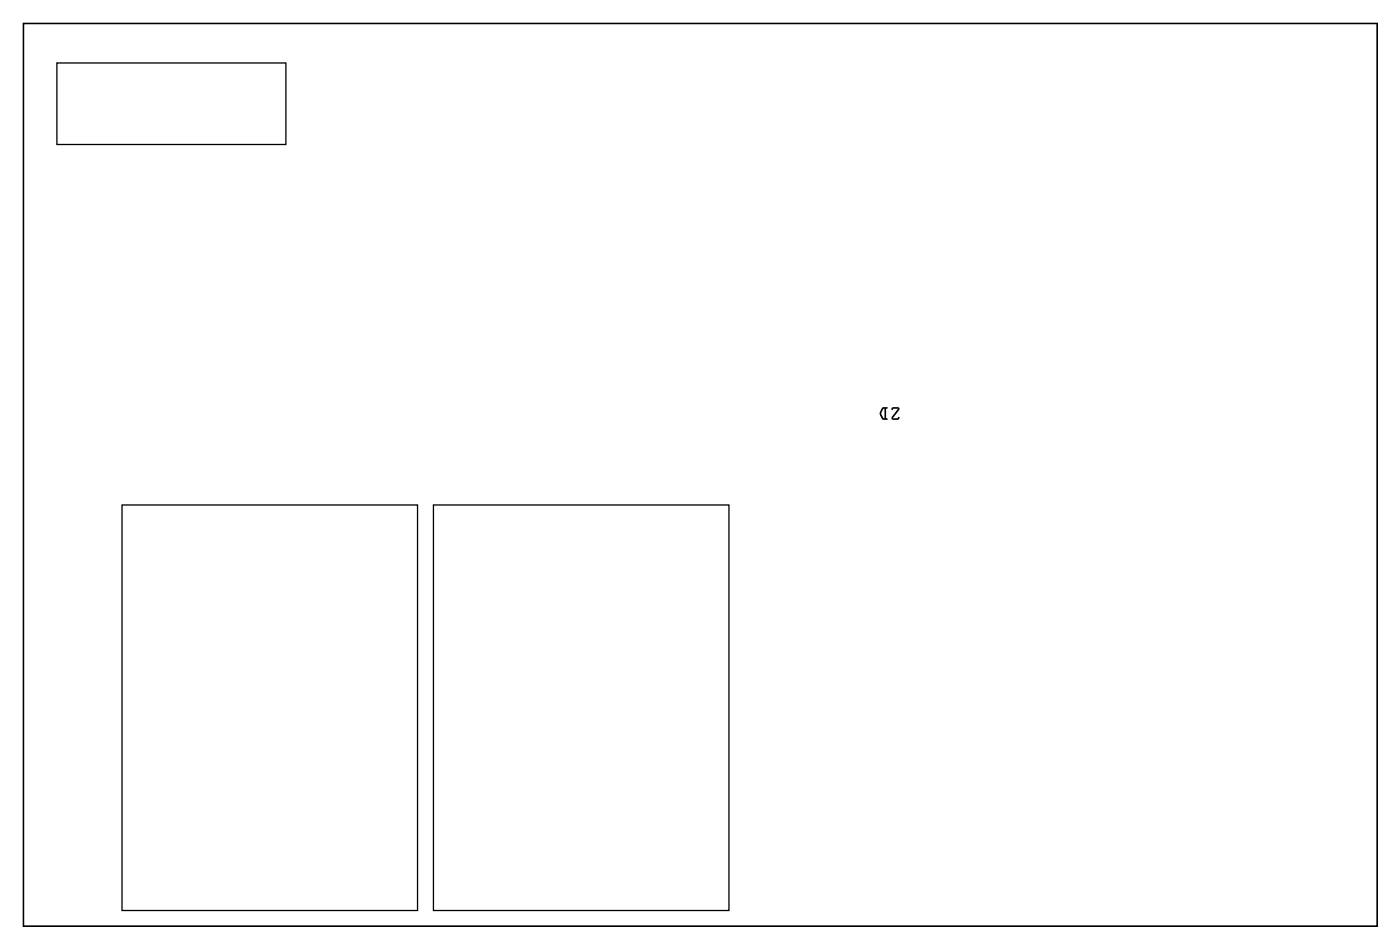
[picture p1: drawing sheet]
<svg xmlns="http://www.w3.org/2000/svg" width="217mm" height="147mm" viewBox="0 0 217 147" stroke-linecap="round" stroke-linejoin="round" font-family="sans-serif">
<path d="M3.6 3.6h209.8v139.8h-209.8zM8.8 9.8h35.5v12.6h-35.5zM18.9 78.2h45.8v62.8h-45.8zM67.2 78.2h45.8v62.8h-45.8z" fill="none" stroke="#000" stroke-width=".2"/>
<g fill="#000">
<path d="M3.6 3.6h209.8v139.8h-209.8zM3.6 3.6v139.8h209.8v-139.8z"/>
<path d="M138.2 63.1l-.1 .3a.18 .18 0 0 0 .2 .1 .18 .18 0 0 0 .2-.2h.6l-.9 1.2v.3l.1 .2h.8l.2-.1 .1-.2a.18 .18 0 0 0-.2-.1 .18 .18 0 0 0-.1 .2l-.7-.1 .9-1.2 .1-.3-.3-.2zM138.2 63.1l.9-.1 .3 .2-.1 .3-.9 1.2h.7a.13 .13 0 0 1 .1-.2 .14 .14 0 0 1 .2 .2l-.2 .3-1-.1v-.4l.9-1.2h-.7a.13 .13 0 0 1-.1 .2 .13 .13 0 0 1-.2-.1zM136.7 63.2l-.4 .7 .1 .4 .4 .7h.6a.13 .13 0 0 0 .2-.1 .13 .13 0 0 0-.2-.1h-.1v-1.5h.1a.13 .13 0 0 0 .2-.1 .14 .14 0 0 0-.2-.2l-.5 .1zM136.7 63.2l.2-.1 .5-.1a.14 .14 0 0 1 .2 .2 .13 .13 0 0 1-.2 .1h-.1v1.5h.1a.13 .13 0 0 1 .2 .1 .13 .13 0 0 1-.2 .1h-.6l-.4-.7-.1-.4zM136.9 63.3h.2v1.5l-.2-.1-.3-.7zM136.9 63.3l-.3 .7 .3 .7 .2 .1v-1.5z"/>
<path d="M138.2 63.1l-.1 .3a.18 .18 0 0 0 .2 .1 .18 .18 0 0 0 .2-.2h.6l-.9 1.2v.3l.1 .2h.8l.2-.1 .1-.2a.18 .18 0 0 0-.2-.1 .18 .18 0 0 0-.1 .2l-.7-.1 .9-1.2 .1-.3-.3-.2zM136.7 63.2a1.17 1.17 0 0 0 0 1.7l.2 .1h.5a.13 .13 0 0 0 .2-.1 .13 .13 0 0 0-.2-.1h-.1v-1.5h.1a.13 .13 0 0 0 .2-.1 .14 .14 0 0 0-.2-.2l-.5 .1zM136.9 63.3h.2v1.5l-.2-.1-.3-.7z"/>
</g>
<circle cx="21.6" cy="52.8" r=".75" fill="#fff"/>
<circle cx="21.6" cy="52.8" r=".75" fill="none" stroke="#fff" stroke-width=".76" stroke-linecap="butt"/>
<circle cx="19" cy="52.8" r=".75" fill="#fff"/>
<circle cx="19" cy="52.8" r=".75" fill="none" stroke="#fff" stroke-width=".76" stroke-linecap="butt"/>
<circle cx="21.6" cy="50.3" r=".75" fill="#fff"/>
<circle cx="21.6" cy="50.3" r=".75" fill="none" stroke="#fff" stroke-width=".76" stroke-linecap="butt"/>
<circle cx="19" cy="50.3" r=".75" fill="#fff"/>
<circle cx="19" cy="50.3" r=".75" fill="none" stroke="#fff" stroke-width=".76" stroke-linecap="butt"/>
<circle cx="176.5" cy="134.1" r=".74" fill="#fff"/>
<circle cx="176.5" cy="134.1" r=".74" fill="none" stroke="#fff" stroke-width=".76" stroke-linecap="butt"/>
<circle cx="174" cy="134.1" r=".74" fill="#fff"/>
<circle cx="174" cy="134.1" r=".74" fill="none" stroke="#fff" stroke-width=".76" stroke-linecap="butt"/>
<circle cx="171.4" cy="134.1" r=".74" fill="#fff"/>
<circle cx="171.4" cy="134.1" r=".74" fill="none" stroke="#fff" stroke-width=".76" stroke-linecap="butt"/>
<circle cx="168.9" cy="134.1" r=".74" fill="#fff"/>
<circle cx="168.9" cy="134.1" r=".74" fill="none" stroke="#fff" stroke-width=".76" stroke-linecap="butt"/>
<circle cx="166.4" cy="134.1" r=".74" fill="#fff"/>
<circle cx="166.4" cy="134.1" r=".74" fill="none" stroke="#fff" stroke-width=".76" stroke-linecap="butt"/>
<circle cx="148.6" cy="134.1" r=".74" fill="#fff"/>
<circle cx="148.6" cy="134.1" r=".74" fill="none" stroke="#fff" stroke-width=".76" stroke-linecap="butt"/>
<circle cx="146" cy="134.1" r=".74" fill="#fff"/>
<circle cx="146" cy="134.1" r=".74" fill="none" stroke="#fff" stroke-width=".76" stroke-linecap="butt"/>
<circle cx="143.5" cy="134.1" r=".74" fill="#fff"/>
<circle cx="143.5" cy="134.1" r=".74" fill="none" stroke="#fff" stroke-width=".76" stroke-linecap="butt"/>
<circle cx="141" cy="134.1" r=".74" fill="#fff"/>
<circle cx="141" cy="134.1" r=".74" fill="none" stroke="#fff" stroke-width=".76" stroke-linecap="butt"/>
<circle cx="179.1" cy="78.2" r=".8" fill="#fff"/>
<circle cx="179.1" cy="78.2" r=".8" fill="none" stroke="#fff" stroke-width=".76" stroke-linecap="butt"/>
<circle cx="125.7" cy="19.8" r=".8" fill="#fff"/>
<circle cx="125.7" cy="19.8" r=".8" fill="none" stroke="#fff" stroke-width=".76" stroke-linecap="butt"/>
<circle cx="82.5" cy="14.7" r=".8" fill="#fff"/>
<circle cx="82.5" cy="14.7" r=".8" fill="none" stroke="#fff" stroke-width=".76" stroke-linecap="butt"/>
<circle cx="82.5" cy="17.3" r=".8" fill="#fff"/>
<circle cx="82.5" cy="17.3" r=".8" fill="none" stroke="#fff" stroke-width=".76" stroke-linecap="butt"/>
<circle cx="54.6" cy="12.2" r=".8" fill="#fff"/>
<circle cx="54.6" cy="12.2" r=".8" fill="none" stroke="#fff" stroke-width=".76" stroke-linecap="butt"/>
<circle cx="54.6" cy="19.8" r=".8" fill="#fff"/>
<circle cx="54.6" cy="19.8" r=".8" fill="none" stroke="#fff" stroke-width=".76" stroke-linecap="butt"/>
<circle cx="123.2" cy="121.4" r=".8" fill="#fff"/>
<circle cx="123.2" cy="121.4" r=".8" fill="none" stroke="#fff" stroke-width=".76" stroke-linecap="butt"/>
<circle cx="100.3" cy="7.1" r=".8" fill="#fff"/>
<circle cx="100.3" cy="7.1" r=".8" fill="none" stroke="#fff" stroke-width=".76" stroke-linecap="butt"/>
<circle cx="123.2" cy="70.6" r=".8" fill="#fff"/>
<circle cx="123.2" cy="70.6" r=".8" fill="none" stroke="#fff" stroke-width=".76" stroke-linecap="butt"/>
<circle cx="176.5" cy="78.2" r=".8" fill="#fff"/>
<circle cx="176.5" cy="78.2" r=".8" fill="none" stroke="#fff" stroke-width=".76" stroke-linecap="butt"/>
<circle cx="100.3" cy="9.6" r=".8" fill="#fff"/>
<circle cx="100.3" cy="9.6" r=".8" fill="none" stroke="#fff" stroke-width=".76" stroke-linecap="butt"/>
<circle cx="207" cy="7.1" r="1.65" fill="#fff"/>
<circle cx="207" cy="7.1" r="1.65" fill="none" stroke="#fff" stroke-width="1.3" stroke-linecap="butt"/>
<circle cx="181.6" cy="22.3" r=".8" fill="#fff"/>
<circle cx="181.6" cy="22.3" r=".8" fill="none" stroke="#fff" stroke-width=".76" stroke-linecap="butt"/>
<circle cx="179.1" cy="22.3" r=".8" fill="#fff"/>
<circle cx="179.1" cy="22.3" r=".8" fill="none" stroke="#fff" stroke-width=".76" stroke-linecap="butt"/>
<circle cx="138.4" cy="68.1" r=".8" fill="#fff"/>
<circle cx="138.4" cy="68.1" r=".8" fill="none" stroke="#fff" stroke-width=".76" stroke-linecap="butt"/>
<circle cx="151.1" cy="80.8" r=".8" fill="#fff"/>
<circle cx="151.1" cy="80.8" r=".8" fill="none" stroke="#fff" stroke-width=".76" stroke-linecap="butt"/>
<circle cx="146" cy="70.6" r=".8" fill="#fff"/>
<circle cx="146" cy="70.6" r=".8" fill="none" stroke="#fff" stroke-width=".76" stroke-linecap="butt"/>
<circle cx="148.6" cy="78.2" r=".8" fill="#fff"/>
<circle cx="148.6" cy="78.2" r=".8" fill="none" stroke="#fff" stroke-width=".76" stroke-linecap="butt"/>
<circle cx="168.9" cy="83.3" r=".8" fill="#fff"/>
<circle cx="168.9" cy="83.3" r=".8" fill="none" stroke="#fff" stroke-width=".76" stroke-linecap="butt"/>
<circle cx="166.4" cy="136.6" r=".8" fill="#fff"/>
<circle cx="166.4" cy="136.6" r=".8" fill="none" stroke="#fff" stroke-width=".76" stroke-linecap="butt"/>
<circle cx="148.6" cy="126.5" r=".8" fill="#fff"/>
<circle cx="148.6" cy="126.5" r=".8" fill="none" stroke="#fff" stroke-width=".76" stroke-linecap="butt"/>
<circle cx="11.4" cy="136.6" r=".8" fill="#fff"/>
<circle cx="11.4" cy="136.6" r=".8" fill="none" stroke="#fff" stroke-width=".76" stroke-linecap="butt"/>
<circle cx="6.3" cy="134.1" r=".8" fill="#fff"/>
<circle cx="6.3" cy="134.1" r=".8" fill="none" stroke="#fff" stroke-width=".76" stroke-linecap="butt"/>
<circle cx="130.8" cy="126.5" r=".8" fill="#fff"/>
<circle cx="130.8" cy="126.5" r=".8" fill="none" stroke="#fff" stroke-width=".76" stroke-linecap="butt"/>
<circle cx="207" cy="20.3" r="1.65" fill="#fff"/>
<circle cx="207" cy="20.3" r="1.65" fill="none" stroke="#fff" stroke-width="1.3" stroke-linecap="butt"/>
<circle cx="204.5" cy="17.3" r=".75" fill="#fff"/>
<circle cx="204.5" cy="17.3" r=".75" fill="none" stroke="#fff" stroke-width=".76" stroke-linecap="butt"/>
<circle cx="204.5" cy="14.7" r=".75" fill="#fff"/>
<circle cx="204.5" cy="14.7" r=".75" fill="none" stroke="#fff" stroke-width=".76" stroke-linecap="butt"/>
<circle cx="204.5" cy="12.2" r=".75" fill="#fff"/>
<circle cx="204.5" cy="12.2" r=".75" fill="none" stroke="#fff" stroke-width=".76" stroke-linecap="butt"/>
<circle cx="204.5" cy="9.6" r=".75" fill="#fff"/>
<circle cx="204.5" cy="9.6" r=".75" fill="none" stroke="#fff" stroke-width=".76" stroke-linecap="butt"/>
<circle cx="204.5" cy="126.5" r=".8" fill="#fff"/>
<circle cx="204.5" cy="126.5" r=".8" fill="none" stroke="#fff" stroke-width=".76" stroke-linecap="butt"/>
<circle cx="204.5" cy="131.6" r=".8" fill="#fff"/>
<circle cx="204.5" cy="131.6" r=".8" fill="none" stroke="#fff" stroke-width=".76" stroke-linecap="butt"/>
<circle cx="11.4" cy="126.5" r=".8" fill="#fff"/>
<circle cx="11.4" cy="126.5" r=".8" fill="none" stroke="#fff" stroke-width=".76" stroke-linecap="butt"/>
<circle cx="11.4" cy="131.6" r=".8" fill="#fff"/>
<circle cx="11.4" cy="131.6" r=".8" fill="none" stroke="#fff" stroke-width=".76" stroke-linecap="butt"/>
<circle cx="179.1" cy="119.7" r=".8" fill="#fff"/>
<circle cx="179.1" cy="119.7" r=".8" fill="none" stroke="#fff" stroke-width=".76" stroke-linecap="butt"/>
<circle cx="176.5" cy="119.7" r=".8" fill="#fff"/>
<circle cx="176.5" cy="119.7" r=".8" fill="none" stroke="#fff" stroke-width=".76" stroke-linecap="butt"/>
<circle cx="71.5" cy="11.7" r=".8" fill="#fff"/>
<circle cx="71.5" cy="11.7" r=".8" fill="none" stroke="#fff" stroke-width=".76" stroke-linecap="butt"/>
<circle cx="71.5" cy="9.1" r=".8" fill="#fff"/>
<circle cx="71.5" cy="9.1" r=".8" fill="none" stroke="#fff" stroke-width=".76" stroke-linecap="butt"/>
<circle cx="189.7" cy="119.7" r=".8" fill="#fff"/>
<circle cx="189.7" cy="119.7" r=".8" fill="none" stroke="#fff" stroke-width=".76" stroke-linecap="butt"/>
<circle cx="187.2" cy="119.7" r=".8" fill="#fff"/>
<circle cx="187.2" cy="119.7" r=".8" fill="none" stroke="#fff" stroke-width=".76" stroke-linecap="butt"/>
<circle cx="71.5" cy="22.3" r=".8" fill="#fff"/>
<circle cx="71.5" cy="22.3" r=".8" fill="none" stroke="#fff" stroke-width=".76" stroke-linecap="butt"/>
<circle cx="71.5" cy="19.8" r=".8" fill="#fff"/>
<circle cx="71.5" cy="19.8" r=".8" fill="none" stroke="#fff" stroke-width=".76" stroke-linecap="butt"/>
<circle cx="179.1" cy="101.1" r=".8" fill="#fff"/>
<circle cx="179.1" cy="101.1" r=".8" fill="none" stroke="#fff" stroke-width=".76" stroke-linecap="butt"/>
<circle cx="176.5" cy="101.1" r=".8" fill="#fff"/>
<circle cx="176.5" cy="101.1" r=".8" fill="none" stroke="#fff" stroke-width=".76" stroke-linecap="butt"/>
<circle cx="90.2" cy="11.7" r=".8" fill="#fff"/>
<circle cx="90.2" cy="11.7" r=".8" fill="none" stroke="#fff" stroke-width=".76" stroke-linecap="butt"/>
<circle cx="90.2" cy="9.1" r=".8" fill="#fff"/>
<circle cx="90.2" cy="9.1" r=".8" fill="none" stroke="#fff" stroke-width=".76" stroke-linecap="butt"/>
<circle cx="189.7" cy="101.1" r=".8" fill="#fff"/>
<circle cx="189.7" cy="101.1" r=".8" fill="none" stroke="#fff" stroke-width=".76" stroke-linecap="butt"/>
<circle cx="187.2" cy="101.1" r=".8" fill="#fff"/>
<circle cx="187.2" cy="101.1" r=".8" fill="none" stroke="#fff" stroke-width=".76" stroke-linecap="butt"/>
<circle cx="90.2" cy="22.3" r=".8" fill="#fff"/>
<circle cx="90.2" cy="22.3" r=".8" fill="none" stroke="#fff" stroke-width=".76" stroke-linecap="butt"/>
<circle cx="90.2" cy="19.8" r=".8" fill="#fff"/>
<circle cx="90.2" cy="19.8" r=".8" fill="none" stroke="#fff" stroke-width=".76" stroke-linecap="butt"/>
<circle cx="130.8" cy="134.1" r=".74" fill="#fff"/>
<circle cx="130.8" cy="134.1" r=".74" fill="none" stroke="#fff" stroke-width=".76" stroke-linecap="butt"/>
<circle cx="128.3" cy="134.1" r=".74" fill="#fff"/>
<circle cx="128.3" cy="134.1" r=".74" fill="none" stroke="#fff" stroke-width=".76" stroke-linecap="butt"/>
<circle cx="125.7" cy="134.1" r=".74" fill="#fff"/>
<circle cx="125.7" cy="134.1" r=".74" fill="none" stroke="#fff" stroke-width=".76" stroke-linecap="butt"/>
<circle cx="123.2" cy="134.1" r=".74" fill="#fff"/>
<circle cx="123.2" cy="134.1" r=".74" fill="none" stroke="#fff" stroke-width=".76" stroke-linecap="butt"/>
<circle cx="47" cy="12.2" r=".74" fill="#fff"/>
<circle cx="47" cy="12.2" r=".74" fill="none" stroke="#fff" stroke-width=".76" stroke-linecap="butt"/>
<circle cx="47" cy="14.7" r=".74" fill="#fff"/>
<circle cx="47" cy="14.7" r=".74" fill="none" stroke="#fff" stroke-width=".76" stroke-linecap="butt"/>
<circle cx="47" cy="17.3" r=".74" fill="#fff"/>
<circle cx="47" cy="17.3" r=".74" fill="none" stroke="#fff" stroke-width=".76" stroke-linecap="butt"/>
<circle cx="47" cy="19.8" r=".74" fill="#fff"/>
<circle cx="47" cy="19.8" r=".74" fill="none" stroke="#fff" stroke-width=".76" stroke-linecap="butt"/>
<circle cx="11.4" cy="45.2" r=".74" fill="#fff"/>
<circle cx="11.4" cy="45.2" r=".74" fill="none" stroke="#fff" stroke-width=".76" stroke-linecap="butt"/>
<circle cx="14" cy="45.2" r=".74" fill="#fff"/>
<circle cx="14" cy="45.2" r=".74" fill="none" stroke="#fff" stroke-width=".76" stroke-linecap="butt"/>
<circle cx="16.5" cy="45.2" r=".74" fill="#fff"/>
<circle cx="16.5" cy="45.2" r=".74" fill="none" stroke="#fff" stroke-width=".76" stroke-linecap="butt"/>
<circle cx="19" cy="45.2" r=".74" fill="#fff"/>
<circle cx="19" cy="45.2" r=".74" fill="none" stroke="#fff" stroke-width=".76" stroke-linecap="butt"/>
<circle cx="21.6" cy="45.2" r=".74" fill="#fff"/>
<circle cx="21.6" cy="45.2" r=".74" fill="none" stroke="#fff" stroke-width=".76" stroke-linecap="butt"/>
<circle cx="24.1" cy="45.2" r=".74" fill="#fff"/>
<circle cx="24.1" cy="45.2" r=".74" fill="none" stroke="#fff" stroke-width=".76" stroke-linecap="butt"/>
<circle cx="26.7" cy="45.2" r=".74" fill="#fff"/>
<circle cx="26.7" cy="45.2" r=".74" fill="none" stroke="#fff" stroke-width=".76" stroke-linecap="butt"/>
<circle cx="29.2" cy="45.2" r=".74" fill="#fff"/>
<circle cx="29.2" cy="45.2" r=".74" fill="none" stroke="#fff" stroke-width=".76" stroke-linecap="butt"/>
<circle cx="11.4" cy="27.4" r=".74" fill="#fff"/>
<circle cx="11.4" cy="27.4" r=".74" fill="none" stroke="#fff" stroke-width=".76" stroke-linecap="butt"/>
<circle cx="14" cy="27.4" r=".74" fill="#fff"/>
<circle cx="14" cy="27.4" r=".74" fill="none" stroke="#fff" stroke-width=".76" stroke-linecap="butt"/>
<circle cx="16.5" cy="27.4" r=".74" fill="#fff"/>
<circle cx="16.5" cy="27.4" r=".74" fill="none" stroke="#fff" stroke-width=".76" stroke-linecap="butt"/>
<circle cx="19" cy="27.4" r=".74" fill="#fff"/>
<circle cx="19" cy="27.4" r=".74" fill="none" stroke="#fff" stroke-width=".76" stroke-linecap="butt"/>
<circle cx="21.6" cy="27.4" r=".74" fill="#fff"/>
<circle cx="21.6" cy="27.4" r=".74" fill="none" stroke="#fff" stroke-width=".76" stroke-linecap="butt"/>
<circle cx="24.1" cy="27.4" r=".74" fill="#fff"/>
<circle cx="24.1" cy="27.4" r=".74" fill="none" stroke="#fff" stroke-width=".76" stroke-linecap="butt"/>
<circle cx="26.7" cy="27.4" r=".74" fill="#fff"/>
<circle cx="26.7" cy="27.4" r=".74" fill="none" stroke="#fff" stroke-width=".76" stroke-linecap="butt"/>
<circle cx="29.2" cy="27.4" r=".74" fill="#fff"/>
<circle cx="29.2" cy="27.4" r=".74" fill="none" stroke="#fff" stroke-width=".76" stroke-linecap="butt"/>
<circle cx="151.1" cy="73.1" r=".74" fill="#fff"/>
<circle cx="151.1" cy="73.1" r=".74" fill="none" stroke="#fff" stroke-width=".76" stroke-linecap="butt"/>
<circle cx="148.6" cy="73.1" r=".74" fill="#fff"/>
<circle cx="148.6" cy="73.1" r=".74" fill="none" stroke="#fff" stroke-width=".76" stroke-linecap="butt"/>
<circle cx="146" cy="73.1" r=".74" fill="#fff"/>
<circle cx="146" cy="73.1" r=".74" fill="none" stroke="#fff" stroke-width=".76" stroke-linecap="butt"/>
<circle cx="143.5" cy="73.1" r=".74" fill="#fff"/>
<circle cx="143.5" cy="73.1" r=".74" fill="none" stroke="#fff" stroke-width=".76" stroke-linecap="butt"/>
<circle cx="141" cy="73.1" r=".74" fill="#fff"/>
<circle cx="141" cy="73.1" r=".74" fill="none" stroke="#fff" stroke-width=".76" stroke-linecap="butt"/>
<circle cx="138.4" cy="73.1" r=".74" fill="#fff"/>
<circle cx="138.4" cy="73.1" r=".74" fill="none" stroke="#fff" stroke-width=".76" stroke-linecap="butt"/>
<circle cx="179.1" cy="73.1" r=".74" fill="#fff"/>
<circle cx="179.1" cy="73.1" r=".74" fill="none" stroke="#fff" stroke-width=".76" stroke-linecap="butt"/>
<circle cx="176.5" cy="73.1" r=".74" fill="#fff"/>
<circle cx="176.5" cy="73.1" r=".74" fill="none" stroke="#fff" stroke-width=".76" stroke-linecap="butt"/>
<circle cx="174" cy="73.1" r=".74" fill="#fff"/>
<circle cx="174" cy="73.1" r=".74" fill="none" stroke="#fff" stroke-width=".76" stroke-linecap="butt"/>
<circle cx="171.4" cy="73.1" r=".74" fill="#fff"/>
<circle cx="171.4" cy="73.1" r=".74" fill="none" stroke="#fff" stroke-width=".76" stroke-linecap="butt"/>
<circle cx="168.9" cy="73.1" r=".74" fill="#fff"/>
<circle cx="168.9" cy="73.1" r=".74" fill="none" stroke="#fff" stroke-width=".76" stroke-linecap="butt"/>
<circle cx="166.4" cy="73.1" r=".74" fill="#fff"/>
<circle cx="166.4" cy="73.1" r=".74" fill="none" stroke="#fff" stroke-width=".76" stroke-linecap="butt"/>
<circle cx="206.1" cy="73.1" r=".74" fill="#fff"/>
<circle cx="206.1" cy="73.1" r=".74" fill="none" stroke="#fff" stroke-width=".76" stroke-linecap="butt"/>
<circle cx="203.5" cy="73.1" r=".74" fill="#fff"/>
<circle cx="203.5" cy="73.1" r=".74" fill="none" stroke="#fff" stroke-width=".76" stroke-linecap="butt"/>
<circle cx="201" cy="73.1" r=".74" fill="#fff"/>
<circle cx="201" cy="73.1" r=".74" fill="none" stroke="#fff" stroke-width=".76" stroke-linecap="butt"/>
<circle cx="198.4" cy="73.1" r=".74" fill="#fff"/>
<circle cx="198.4" cy="73.1" r=".74" fill="none" stroke="#fff" stroke-width=".76" stroke-linecap="butt"/>
<circle cx="195.9" cy="73.1" r=".74" fill="#fff"/>
<circle cx="195.9" cy="73.1" r=".74" fill="none" stroke="#fff" stroke-width=".76" stroke-linecap="butt"/>
<circle cx="193.4" cy="73.1" r=".74" fill="#fff"/>
<circle cx="193.4" cy="73.1" r=".74" fill="none" stroke="#fff" stroke-width=".76" stroke-linecap="butt"/>
<circle cx="190.8" cy="73.1" r=".74" fill="#fff"/>
<circle cx="190.8" cy="73.1" r=".74" fill="none" stroke="#fff" stroke-width=".76" stroke-linecap="butt"/>
<circle cx="188.3" cy="73.1" r=".74" fill="#fff"/>
<circle cx="188.3" cy="73.1" r=".74" fill="none" stroke="#fff" stroke-width=".76" stroke-linecap="butt"/>
<circle cx="185.7" cy="73.1" r=".74" fill="#fff"/>
<circle cx="185.7" cy="73.1" r=".74" fill="none" stroke="#fff" stroke-width=".76" stroke-linecap="butt"/>
<circle cx="183.2" cy="73.1" r=".74" fill="#fff"/>
<circle cx="183.2" cy="73.1" r=".74" fill="none" stroke="#fff" stroke-width=".76" stroke-linecap="butt"/>
<circle cx="151.1" cy="24.9" r=".74" fill="#fff"/>
<circle cx="151.1" cy="24.9" r=".74" fill="none" stroke="#fff" stroke-width=".76" stroke-linecap="butt"/>
<circle cx="148.6" cy="24.9" r=".74" fill="#fff"/>
<circle cx="148.6" cy="24.9" r=".74" fill="none" stroke="#fff" stroke-width=".76" stroke-linecap="butt"/>
<circle cx="146" cy="24.9" r=".74" fill="#fff"/>
<circle cx="146" cy="24.9" r=".74" fill="none" stroke="#fff" stroke-width=".76" stroke-linecap="butt"/>
<circle cx="143.5" cy="24.9" r=".74" fill="#fff"/>
<circle cx="143.5" cy="24.9" r=".74" fill="none" stroke="#fff" stroke-width=".76" stroke-linecap="butt"/>
<circle cx="141" cy="24.9" r=".74" fill="#fff"/>
<circle cx="141" cy="24.9" r=".74" fill="none" stroke="#fff" stroke-width=".76" stroke-linecap="butt"/>
<circle cx="138.4" cy="24.9" r=".74" fill="#fff"/>
<circle cx="138.4" cy="24.9" r=".74" fill="none" stroke="#fff" stroke-width=".76" stroke-linecap="butt"/>
<circle cx="135.9" cy="24.9" r=".74" fill="#fff"/>
<circle cx="135.9" cy="24.9" r=".74" fill="none" stroke="#fff" stroke-width=".76" stroke-linecap="butt"/>
<circle cx="133.3" cy="24.9" r=".74" fill="#fff"/>
<circle cx="133.3" cy="24.9" r=".74" fill="none" stroke="#fff" stroke-width=".76" stroke-linecap="butt"/>
<circle cx="174" cy="24.9" r=".74" fill="#fff"/>
<circle cx="174" cy="24.9" r=".74" fill="none" stroke="#fff" stroke-width=".76" stroke-linecap="butt"/>
<circle cx="171.4" cy="24.9" r=".74" fill="#fff"/>
<circle cx="171.4" cy="24.9" r=".74" fill="none" stroke="#fff" stroke-width=".76" stroke-linecap="butt"/>
<circle cx="168.9" cy="24.9" r=".74" fill="#fff"/>
<circle cx="168.9" cy="24.9" r=".74" fill="none" stroke="#fff" stroke-width=".76" stroke-linecap="butt"/>
<circle cx="166.4" cy="24.9" r=".74" fill="#fff"/>
<circle cx="166.4" cy="24.9" r=".74" fill="none" stroke="#fff" stroke-width=".76" stroke-linecap="butt"/>
<circle cx="163.8" cy="24.9" r=".74" fill="#fff"/>
<circle cx="163.8" cy="24.9" r=".74" fill="none" stroke="#fff" stroke-width=".76" stroke-linecap="butt"/>
<circle cx="161.3" cy="24.9" r=".74" fill="#fff"/>
<circle cx="161.3" cy="24.9" r=".74" fill="none" stroke="#fff" stroke-width=".76" stroke-linecap="butt"/>
<circle cx="158.7" cy="24.9" r=".74" fill="#fff"/>
<circle cx="158.7" cy="24.9" r=".74" fill="none" stroke="#fff" stroke-width=".76" stroke-linecap="butt"/>
<circle cx="156.2" cy="24.9" r=".74" fill="#fff"/>
<circle cx="156.2" cy="24.9" r=".74" fill="none" stroke="#fff" stroke-width=".76" stroke-linecap="butt"/>
<circle cx="130.8" cy="30" r=".74" fill="#fff"/>
<circle cx="130.8" cy="30" r=".74" fill="none" stroke="#fff" stroke-width=".76" stroke-linecap="butt"/>
<circle cx="130.8" cy="32.5" r=".74" fill="#fff"/>
<circle cx="130.8" cy="32.5" r=".74" fill="none" stroke="#fff" stroke-width=".76" stroke-linecap="butt"/>
<circle cx="130.8" cy="35" r=".74" fill="#fff"/>
<circle cx="130.8" cy="35" r=".74" fill="none" stroke="#fff" stroke-width=".76" stroke-linecap="butt"/>
<circle cx="130.8" cy="37.6" r=".74" fill="#fff"/>
<circle cx="130.8" cy="37.6" r=".74" fill="none" stroke="#fff" stroke-width=".76" stroke-linecap="butt"/>
<circle cx="130.8" cy="40.1" r=".74" fill="#fff"/>
<circle cx="130.8" cy="40.1" r=".74" fill="none" stroke="#fff" stroke-width=".76" stroke-linecap="butt"/>
<circle cx="130.8" cy="42.7" r=".74" fill="#fff"/>
<circle cx="130.8" cy="42.7" r=".74" fill="none" stroke="#fff" stroke-width=".76" stroke-linecap="butt"/>
<circle cx="130.8" cy="45.2" r=".74" fill="#fff"/>
<circle cx="130.8" cy="45.2" r=".74" fill="none" stroke="#fff" stroke-width=".76" stroke-linecap="butt"/>
<circle cx="130.8" cy="47.7" r=".74" fill="#fff"/>
<circle cx="130.8" cy="47.7" r=".74" fill="none" stroke="#fff" stroke-width=".76" stroke-linecap="butt"/>
<circle cx="130.8" cy="50.3" r=".74" fill="#fff"/>
<circle cx="130.8" cy="50.3" r=".74" fill="none" stroke="#fff" stroke-width=".76" stroke-linecap="butt"/>
<circle cx="130.8" cy="52.8" r=".74" fill="#fff"/>
<circle cx="130.8" cy="52.8" r=".74" fill="none" stroke="#fff" stroke-width=".76" stroke-linecap="butt"/>
<circle cx="130.8" cy="55.4" r=".74" fill="#fff"/>
<circle cx="130.8" cy="55.4" r=".74" fill="none" stroke="#fff" stroke-width=".76" stroke-linecap="butt"/>
<circle cx="130.8" cy="57.9" r=".74" fill="#fff"/>
<circle cx="130.8" cy="57.9" r=".74" fill="none" stroke="#fff" stroke-width=".76" stroke-linecap="butt"/>
<circle cx="130.8" cy="60.4" r=".74" fill="#fff"/>
<circle cx="130.8" cy="60.4" r=".74" fill="none" stroke="#fff" stroke-width=".76" stroke-linecap="butt"/>
<circle cx="130.8" cy="63" r=".74" fill="#fff"/>
<circle cx="130.8" cy="63" r=".74" fill="none" stroke="#fff" stroke-width=".76" stroke-linecap="butt"/>
<circle cx="130.8" cy="65.5" r=".74" fill="#fff"/>
<circle cx="130.8" cy="65.5" r=".74" fill="none" stroke="#fff" stroke-width=".76" stroke-linecap="butt"/>
<circle cx="130.8" cy="68.1" r=".74" fill="#fff"/>
<circle cx="130.8" cy="68.1" r=".74" fill="none" stroke="#fff" stroke-width=".76" stroke-linecap="butt"/>
<circle cx="130.8" cy="70.6" r=".74" fill="#fff"/>
<circle cx="130.8" cy="70.6" r=".74" fill="none" stroke="#fff" stroke-width=".76" stroke-linecap="butt"/>
<circle cx="130.8" cy="73.1" r=".74" fill="#fff"/>
<circle cx="130.8" cy="73.1" r=".74" fill="none" stroke="#fff" stroke-width=".76" stroke-linecap="butt"/>
<circle cx="128.3" cy="30" r=".74" fill="#fff"/>
<circle cx="128.3" cy="30" r=".74" fill="none" stroke="#fff" stroke-width=".76" stroke-linecap="butt"/>
<circle cx="128.3" cy="32.5" r=".74" fill="#fff"/>
<circle cx="128.3" cy="32.5" r=".74" fill="none" stroke="#fff" stroke-width=".76" stroke-linecap="butt"/>
<circle cx="128.3" cy="35" r=".74" fill="#fff"/>
<circle cx="128.3" cy="35" r=".74" fill="none" stroke="#fff" stroke-width=".76" stroke-linecap="butt"/>
<circle cx="128.3" cy="37.6" r=".74" fill="#fff"/>
<circle cx="128.3" cy="37.6" r=".74" fill="none" stroke="#fff" stroke-width=".76" stroke-linecap="butt"/>
<circle cx="128.3" cy="40.1" r=".74" fill="#fff"/>
<circle cx="128.3" cy="40.1" r=".74" fill="none" stroke="#fff" stroke-width=".76" stroke-linecap="butt"/>
<circle cx="128.3" cy="42.7" r=".74" fill="#fff"/>
<circle cx="128.3" cy="42.7" r=".74" fill="none" stroke="#fff" stroke-width=".76" stroke-linecap="butt"/>
<circle cx="128.3" cy="45.2" r=".74" fill="#fff"/>
<circle cx="128.3" cy="45.2" r=".74" fill="none" stroke="#fff" stroke-width=".76" stroke-linecap="butt"/>
<circle cx="128.3" cy="47.7" r=".74" fill="#fff"/>
<circle cx="128.3" cy="47.7" r=".74" fill="none" stroke="#fff" stroke-width=".76" stroke-linecap="butt"/>
<circle cx="128.3" cy="50.3" r=".74" fill="#fff"/>
<circle cx="128.3" cy="50.3" r=".74" fill="none" stroke="#fff" stroke-width=".76" stroke-linecap="butt"/>
<circle cx="128.3" cy="52.8" r=".74" fill="#fff"/>
<circle cx="128.3" cy="52.8" r=".74" fill="none" stroke="#fff" stroke-width=".76" stroke-linecap="butt"/>
<circle cx="128.3" cy="55.4" r=".74" fill="#fff"/>
<circle cx="128.3" cy="55.4" r=".74" fill="none" stroke="#fff" stroke-width=".76" stroke-linecap="butt"/>
<circle cx="128.3" cy="57.9" r=".74" fill="#fff"/>
<circle cx="128.3" cy="57.9" r=".74" fill="none" stroke="#fff" stroke-width=".76" stroke-linecap="butt"/>
<circle cx="128.3" cy="60.4" r=".74" fill="#fff"/>
<circle cx="128.3" cy="60.4" r=".74" fill="none" stroke="#fff" stroke-width=".76" stroke-linecap="butt"/>
<circle cx="128.3" cy="63" r=".74" fill="#fff"/>
<circle cx="128.3" cy="63" r=".74" fill="none" stroke="#fff" stroke-width=".76" stroke-linecap="butt"/>
<circle cx="128.3" cy="65.5" r=".74" fill="#fff"/>
<circle cx="128.3" cy="65.5" r=".74" fill="none" stroke="#fff" stroke-width=".76" stroke-linecap="butt"/>
<circle cx="128.3" cy="68.1" r=".74" fill="#fff"/>
<circle cx="128.3" cy="68.1" r=".74" fill="none" stroke="#fff" stroke-width=".76" stroke-linecap="butt"/>
<circle cx="128.3" cy="70.6" r=".74" fill="#fff"/>
<circle cx="128.3" cy="70.6" r=".74" fill="none" stroke="#fff" stroke-width=".76" stroke-linecap="butt"/>
<circle cx="128.3" cy="73.1" r=".74" fill="#fff"/>
<circle cx="128.3" cy="73.1" r=".74" fill="none" stroke="#fff" stroke-width=".76" stroke-linecap="butt"/>
<circle cx="196.8" cy="24.9" r=".74" fill="#fff"/>
<circle cx="196.8" cy="24.9" r=".74" fill="none" stroke="#fff" stroke-width=".76" stroke-linecap="butt"/>
<circle cx="194.3" cy="24.9" r=".74" fill="#fff"/>
<circle cx="194.3" cy="24.9" r=".74" fill="none" stroke="#fff" stroke-width=".76" stroke-linecap="butt"/>
<circle cx="191.8" cy="24.9" r=".74" fill="#fff"/>
<circle cx="191.8" cy="24.9" r=".74" fill="none" stroke="#fff" stroke-width=".76" stroke-linecap="butt"/>
<circle cx="189.2" cy="24.9" r=".74" fill="#fff"/>
<circle cx="189.2" cy="24.9" r=".74" fill="none" stroke="#fff" stroke-width=".76" stroke-linecap="butt"/>
<circle cx="186.7" cy="24.9" r=".74" fill="#fff"/>
<circle cx="186.7" cy="24.9" r=".74" fill="none" stroke="#fff" stroke-width=".76" stroke-linecap="butt"/>
<circle cx="184.1" cy="24.9" r=".74" fill="#fff"/>
<circle cx="184.1" cy="24.9" r=".74" fill="none" stroke="#fff" stroke-width=".76" stroke-linecap="butt"/>
<circle cx="181.6" cy="24.9" r=".74" fill="#fff"/>
<circle cx="181.6" cy="24.9" r=".74" fill="none" stroke="#fff" stroke-width=".76" stroke-linecap="butt"/>
<circle cx="179.1" cy="24.9" r=".74" fill="#fff"/>
<circle cx="179.1" cy="24.9" r=".74" fill="none" stroke="#fff" stroke-width=".76" stroke-linecap="butt"/>
<circle cx="204.5" cy="24.9" r=".74" fill="#fff"/>
<circle cx="204.5" cy="24.9" r=".74" fill="none" stroke="#fff" stroke-width=".76" stroke-linecap="butt"/>
<circle cx="201.9" cy="24.9" r=".74" fill="#fff"/>
<circle cx="201.9" cy="24.9" r=".74" fill="none" stroke="#fff" stroke-width=".76" stroke-linecap="butt"/>
<circle cx="158.7" cy="136.6" r="1.75" fill="#fff"/>
<circle cx="158.7" cy="136.6" r="1.75" fill="none" stroke="#fff" stroke-width=".76" stroke-linecap="butt"/>
<circle cx="158.7" cy="89.9" r="1.75" fill="#fff"/>
<circle cx="158.7" cy="89.9" r="1.75" fill="none" stroke="#fff" stroke-width=".76" stroke-linecap="butt"/>
<circle cx="192.8" cy="136.1" r="1.75" fill="#fff"/>
<circle cx="192.8" cy="136.1" r="1.75" fill="none" stroke="#fff" stroke-width=".76" stroke-linecap="butt"/>
<circle cx="158.6" cy="47.7" r=".74" fill="#fff"/>
<circle cx="158.6" cy="47.7" r=".74" fill="none" stroke="#fff" stroke-width=".76" stroke-linecap="butt"/>
<circle cx="158.6" cy="50.3" r=".74" fill="#fff"/>
<circle cx="158.6" cy="50.3" r=".74" fill="none" stroke="#fff" stroke-width=".76" stroke-linecap="butt"/>
<circle cx="158.6" cy="52.8" r=".74" fill="#fff"/>
<circle cx="158.6" cy="52.8" r=".74" fill="none" stroke="#fff" stroke-width=".76" stroke-linecap="butt"/>
<circle cx="158.6" cy="47.7" r=".74" fill="#fff"/>
<circle cx="158.6" cy="47.7" r=".74" fill="none" stroke="#fff" stroke-width=".76" stroke-linecap="butt"/>
<circle cx="158.6" cy="50.3" r=".74" fill="#fff"/>
<circle cx="158.6" cy="50.3" r=".74" fill="none" stroke="#fff" stroke-width=".76" stroke-linecap="butt"/>
<circle cx="158.6" cy="52.8" r=".74" fill="#fff"/>
<circle cx="158.6" cy="52.8" r=".74" fill="none" stroke="#fff" stroke-width=".76" stroke-linecap="butt"/>
<circle cx="161.1" cy="52.8" r=".74" fill="#fff"/>
<circle cx="161.1" cy="52.8" r=".74" fill="none" stroke="#fff" stroke-width=".76" stroke-linecap="butt"/>
<circle cx="161.1" cy="50.3" r=".74" fill="#fff"/>
<circle cx="161.1" cy="50.3" r=".74" fill="none" stroke="#fff" stroke-width=".76" stroke-linecap="butt"/>
<circle cx="161.1" cy="47.7" r=".74" fill="#fff"/>
<circle cx="161.1" cy="47.7" r=".74" fill="none" stroke="#fff" stroke-width=".76" stroke-linecap="butt"/>
<circle cx="192.8" cy="89.9" r="1.75" fill="#fff"/>
<circle cx="192.8" cy="89.9" r="1.75" fill="none" stroke="#fff" stroke-width=".76" stroke-linecap="butt"/>
<circle cx="90.2" cy="133.9" r="1.75" fill="#fff"/>
<circle cx="90.2" cy="133.9" r="1.75" fill="none" stroke="#fff" stroke-width=".76" stroke-linecap="butt"/>
<circle cx="90.2" cy="85.8" r="1.75" fill="#fff"/>
<circle cx="90.2" cy="85.8" r="1.75" fill="none" stroke="#fff" stroke-width=".76" stroke-linecap="butt"/>
<circle cx="113" cy="40.1" r=".7" fill="#fff"/>
<circle cx="113" cy="40.1" r=".7" fill="none" stroke="#fff" stroke-width=".76" stroke-linecap="butt"/>
<circle cx="113" cy="30" r=".7" fill="#fff"/>
<circle cx="113" cy="30" r=".7" fill="none" stroke="#fff" stroke-width=".76" stroke-linecap="butt"/>
<circle cx="118.1" cy="40.1" r=".7" fill="#fff"/>
<circle cx="118.1" cy="40.1" r=".7" fill="none" stroke="#fff" stroke-width=".76" stroke-linecap="butt"/>
<circle cx="118.1" cy="30" r=".7" fill="#fff"/>
<circle cx="118.1" cy="30" r=".7" fill="none" stroke="#fff" stroke-width=".76" stroke-linecap="butt"/>
<circle cx="113" cy="19.8" r=".74" fill="#fff"/>
<circle cx="113" cy="19.8" r=".74" fill="none" stroke="#fff" stroke-width=".76" stroke-linecap="butt"/>
<circle cx="113" cy="22.3" r=".74" fill="#fff"/>
<circle cx="113" cy="22.3" r=".74" fill="none" stroke="#fff" stroke-width=".76" stroke-linecap="butt"/>
<circle cx="118.1" cy="19.8" r=".74" fill="#fff"/>
<circle cx="118.1" cy="19.8" r=".74" fill="none" stroke="#fff" stroke-width=".76" stroke-linecap="butt"/>
<circle cx="118.1" cy="22.3" r=".74" fill="#fff"/>
<circle cx="118.1" cy="22.3" r=".74" fill="none" stroke="#fff" stroke-width=".76" stroke-linecap="butt"/>
<circle cx="156.2" cy="30" r=".8" fill="#fff"/>
<circle cx="156.2" cy="30" r=".8" fill="none" stroke="#fff" stroke-width=".76" stroke-linecap="butt"/>
<circle cx="204.5" cy="37.6" r=".8" fill="#fff"/>
<circle cx="204.5" cy="37.6" r=".8" fill="none" stroke="#fff" stroke-width=".76" stroke-linecap="butt"/>
<circle cx="201.9" cy="32.5" r=".8" fill="#fff"/>
<circle cx="201.9" cy="32.5" r=".8" fill="none" stroke="#fff" stroke-width=".76" stroke-linecap="butt"/>
<circle cx="158.7" cy="30" r=".8" fill="#fff"/>
<circle cx="158.7" cy="30" r=".8" fill="none" stroke="#fff" stroke-width=".76" stroke-linecap="butt"/>
<circle cx="16.5" cy="32.5" r=".8" fill="#fff"/>
<circle cx="16.5" cy="32.5" r=".8" fill="none" stroke="#fff" stroke-width=".76" stroke-linecap="butt"/>
<circle cx="21.6" cy="35" r=".8" fill="#fff"/>
<circle cx="21.6" cy="35" r=".8" fill="none" stroke="#fff" stroke-width=".76" stroke-linecap="butt"/>
<circle cx="16.5" cy="37.6" r=".8" fill="#fff"/>
<circle cx="16.5" cy="37.6" r=".8" fill="none" stroke="#fff" stroke-width=".76" stroke-linecap="butt"/>
<circle cx="171.4" cy="83.3" r=".8" fill="#fff"/>
<circle cx="171.4" cy="83.3" r=".8" fill="none" stroke="#fff" stroke-width=".76" stroke-linecap="butt"/>
<circle cx="92.7" cy="52.8" r=".8" fill="#fff"/>
<circle cx="92.7" cy="52.8" r=".8" fill="none" stroke="#fff" stroke-width=".76" stroke-linecap="butt"/>
<circle cx="87.6" cy="52.8" r=".8" fill="#fff"/>
<circle cx="87.6" cy="52.8" r=".8" fill="none" stroke="#fff" stroke-width=".76" stroke-linecap="butt"/>
<circle cx="138.4" cy="96" r=".7" fill="#fff"/>
<circle cx="138.4" cy="96" r=".7" fill="none" stroke="#fff" stroke-width=".76" stroke-linecap="butt"/>
<circle cx="135.9" cy="96" r=".7" fill="#fff"/>
<circle cx="135.9" cy="96" r=".7" fill="none" stroke="#fff" stroke-width=".76" stroke-linecap="butt"/>
<circle cx="133.3" cy="96" r=".7" fill="#fff"/>
<circle cx="133.3" cy="96" r=".7" fill="none" stroke="#fff" stroke-width=".76" stroke-linecap="butt"/>
<circle cx="90.2" cy="45.2" r=".7" fill="#fff"/>
<circle cx="90.2" cy="45.2" r=".7" fill="none" stroke="#fff" stroke-width=".76" stroke-linecap="butt"/>
<circle cx="90.2" cy="42.7" r=".7" fill="#fff"/>
<circle cx="90.2" cy="42.7" r=".7" fill="none" stroke="#fff" stroke-width=".76" stroke-linecap="butt"/>
<circle cx="90.2" cy="40.1" r=".7" fill="#fff"/>
<circle cx="90.2" cy="40.1" r=".7" fill="none" stroke="#fff" stroke-width=".76" stroke-linecap="butt"/>
<circle cx="105.4" cy="45.2" r=".7" fill="#fff"/>
<circle cx="105.4" cy="45.2" r=".7" fill="none" stroke="#fff" stroke-width=".78" stroke-linecap="butt"/>
<circle cx="97.8" cy="45.2" r=".7" fill="#fff"/>
<circle cx="97.8" cy="45.2" r=".7" fill="none" stroke="#fff" stroke-width=".78" stroke-linecap="butt"/>
<circle cx="105.4" cy="42.7" r=".7" fill="#fff"/>
<circle cx="105.4" cy="42.7" r=".7" fill="none" stroke="#fff" stroke-width=".78" stroke-linecap="butt"/>
<circle cx="97.8" cy="42.7" r=".7" fill="#fff"/>
<circle cx="97.8" cy="42.7" r=".7" fill="none" stroke="#fff" stroke-width=".78" stroke-linecap="butt"/>
<path d="M104.7 44.5h1.4v1.4h-1.4z" fill="#fff"/>
<path d="M104.7 44.5h1.4v1.4h-1.4z" fill="none" stroke="#fff" stroke-width=".78" stroke-linecap="butt"/>
<circle cx="97.8" cy="40.1" r=".7" fill="#fff"/>
<circle cx="97.8" cy="40.1" r=".7" fill="none" stroke="#fff" stroke-width=".76" stroke-linecap="butt"/>
<circle cx="107.9" cy="40.1" r=".7" fill="#fff"/>
<circle cx="107.9" cy="40.1" r=".7" fill="none" stroke="#fff" stroke-width=".76" stroke-linecap="butt"/>
<circle cx="97.8" cy="47.7" r=".7" fill="#fff"/>
<circle cx="97.8" cy="47.7" r=".7" fill="none" stroke="#fff" stroke-width=".76" stroke-linecap="butt"/>
<circle cx="107.9" cy="47.7" r=".7" fill="#fff"/>
<circle cx="107.9" cy="47.7" r=".7" fill="none" stroke="#fff" stroke-width=".76" stroke-linecap="butt"/>
<circle cx="21.5" cy="37.6" r=".7" fill="#fff"/>
<circle cx="21.5" cy="37.6" r=".7" fill="none" stroke="#fff" stroke-width=".76" stroke-linecap="butt"/>
<circle cx="31.6" cy="37.6" r=".7" fill="#fff"/>
<circle cx="31.6" cy="37.6" r=".7" fill="none" stroke="#fff" stroke-width=".76" stroke-linecap="butt"/>
<circle cx="41.9" cy="133.9" r="1.75" fill="#fff"/>
<circle cx="41.9" cy="133.9" r="1.75" fill="none" stroke="#fff" stroke-width=".76" stroke-linecap="butt"/>
<circle cx="21.6" cy="7.1" r="1.75" fill="#fff"/>
<circle cx="21.6" cy="7.1" r="1.75" fill="none" stroke="#fff" stroke-width=".76" stroke-linecap="butt"/>
<circle cx="204.5" cy="116.3" r="1.75" fill="#fff"/>
<circle cx="204.5" cy="116.3" r="1.75" fill="none" stroke="#fff" stroke-width=".76" stroke-linecap="butt"/>
<circle cx="14" cy="116.3" r="1.75" fill="#fff"/>
<circle cx="14" cy="116.3" r="1.75" fill="none" stroke="#fff" stroke-width=".76" stroke-linecap="butt"/>
<circle cx="194.3" cy="7.1" r="1.75" fill="#fff"/>
<circle cx="194.3" cy="7.1" r="1.75" fill="none" stroke="#fff" stroke-width=".76" stroke-linecap="butt"/>
<circle cx="41.9" cy="85.8" r="1.75" fill="#fff"/>
<circle cx="41.9" cy="85.8" r="1.75" fill="none" stroke="#fff" stroke-width=".76" stroke-linecap="butt"/>
<circle cx="44.4" cy="52.8" r=".8" fill="#fff"/>
<circle cx="44.4" cy="52.8" r=".8" fill="none" stroke="#fff" stroke-width=".76" stroke-linecap="butt"/>
<circle cx="39.4" cy="52.8" r=".8" fill="#fff"/>
<circle cx="39.4" cy="52.8" r=".8" fill="none" stroke="#fff" stroke-width=".76" stroke-linecap="butt"/>
<circle cx="41.9" cy="45.2" r=".7" fill="#fff"/>
<circle cx="41.9" cy="45.2" r=".7" fill="none" stroke="#fff" stroke-width=".76" stroke-linecap="butt"/>
<circle cx="41.9" cy="42.7" r=".7" fill="#fff"/>
<circle cx="41.9" cy="42.7" r=".7" fill="none" stroke="#fff" stroke-width=".76" stroke-linecap="butt"/>
<circle cx="41.9" cy="40.1" r=".7" fill="#fff"/>
<circle cx="41.9" cy="40.1" r=".7" fill="none" stroke="#fff" stroke-width=".76" stroke-linecap="butt"/>
<circle cx="57.1" cy="45.2" r=".7" fill="#fff"/>
<circle cx="57.1" cy="45.2" r=".7" fill="none" stroke="#fff" stroke-width=".78" stroke-linecap="butt"/>
<circle cx="49.5" cy="45.2" r=".7" fill="#fff"/>
<circle cx="49.5" cy="45.2" r=".7" fill="none" stroke="#fff" stroke-width=".78" stroke-linecap="butt"/>
<circle cx="57.1" cy="42.7" r=".7" fill="#fff"/>
<circle cx="57.1" cy="42.7" r=".7" fill="none" stroke="#fff" stroke-width=".78" stroke-linecap="butt"/>
<circle cx="49.5" cy="42.7" r=".7" fill="#fff"/>
<circle cx="49.5" cy="42.7" r=".7" fill="none" stroke="#fff" stroke-width=".78" stroke-linecap="butt"/>
<path d="M56.4 44.5h1.4v1.4h-1.4z" fill="#fff"/>
<path d="M56.4 44.5h1.4v1.4h-1.4z" fill="none" stroke="#fff" stroke-width=".78" stroke-linecap="butt"/>
<circle cx="49.5" cy="40.1" r=".7" fill="#fff"/>
<circle cx="49.5" cy="40.1" r=".7" fill="none" stroke="#fff" stroke-width=".76" stroke-linecap="butt"/>
<circle cx="59.7" cy="40.1" r=".7" fill="#fff"/>
<circle cx="59.7" cy="40.1" r=".7" fill="none" stroke="#fff" stroke-width=".76" stroke-linecap="butt"/>
<circle cx="130.8" cy="98.5" r=".7" fill="#fff"/>
<circle cx="130.8" cy="98.5" r=".7" fill="none" stroke="#fff" stroke-width=".76" stroke-linecap="butt"/>
<circle cx="141" cy="98.5" r=".7" fill="#fff"/>
<circle cx="141" cy="98.5" r=".7" fill="none" stroke="#fff" stroke-width=".76" stroke-linecap="butt"/>
<circle cx="49.5" cy="47.7" r=".7" fill="#fff"/>
<circle cx="49.5" cy="47.7" r=".7" fill="none" stroke="#fff" stroke-width=".76" stroke-linecap="butt"/>
<circle cx="59.7" cy="47.7" r=".7" fill="#fff"/>
<circle cx="59.7" cy="47.7" r=".7" fill="none" stroke="#fff" stroke-width=".76" stroke-linecap="butt"/>
<circle cx="64.8" cy="42.7" r=".8" fill="#fff"/>
<circle cx="64.8" cy="42.7" r=".8" fill="none" stroke="#fff" stroke-width=".76" stroke-linecap="butt"/>
<circle cx="14" cy="24.9" r=".8" fill="#fff"/>
<circle cx="14" cy="24.9" r=".8" fill="none" stroke="#fff" stroke-width=".76" stroke-linecap="butt"/>
<circle cx="69.8" cy="30" r=".8" fill="#fff"/>
<circle cx="69.8" cy="30" r=".8" fill="none" stroke="#fff" stroke-width=".76" stroke-linecap="butt"/>
<circle cx="105.4" cy="37.6" r=".8" fill="#fff"/>
<circle cx="105.4" cy="37.6" r=".8" fill="none" stroke="#fff" stroke-width=".76" stroke-linecap="butt"/>
<circle cx="113" cy="47.7" r=".8" fill="#fff"/>
<circle cx="113" cy="47.7" r=".8" fill="none" stroke="#fff" stroke-width=".76" stroke-linecap="butt"/>
<circle cx="64.8" cy="47.7" r=".8" fill="#fff"/>
<circle cx="64.8" cy="47.7" r=".8" fill="none" stroke="#fff" stroke-width=".76" stroke-linecap="butt"/>
<circle cx="174" cy="83.3" r=".74" fill="#fff"/>
<circle cx="174" cy="83.3" r=".74" fill="none" stroke="#fff" stroke-width=".76" stroke-linecap="butt"/>
<circle cx="176.5" cy="83.3" r=".74" fill="#fff"/>
<circle cx="176.5" cy="83.3" r=".74" fill="none" stroke="#fff" stroke-width=".76" stroke-linecap="butt"/>
<circle cx="179.1" cy="83.3" r=".74" fill="#fff"/>
<circle cx="179.1" cy="83.3" r=".74" fill="none" stroke="#fff" stroke-width=".76" stroke-linecap="butt"/>
<circle cx="181.6" cy="83.3" r=".74" fill="#fff"/>
<circle cx="181.6" cy="83.3" r=".74" fill="none" stroke="#fff" stroke-width=".76" stroke-linecap="butt"/>
<circle cx="184.1" cy="83.3" r=".74" fill="#fff"/>
<circle cx="184.1" cy="83.3" r=".74" fill="none" stroke="#fff" stroke-width=".76" stroke-linecap="butt"/>
</svg>
